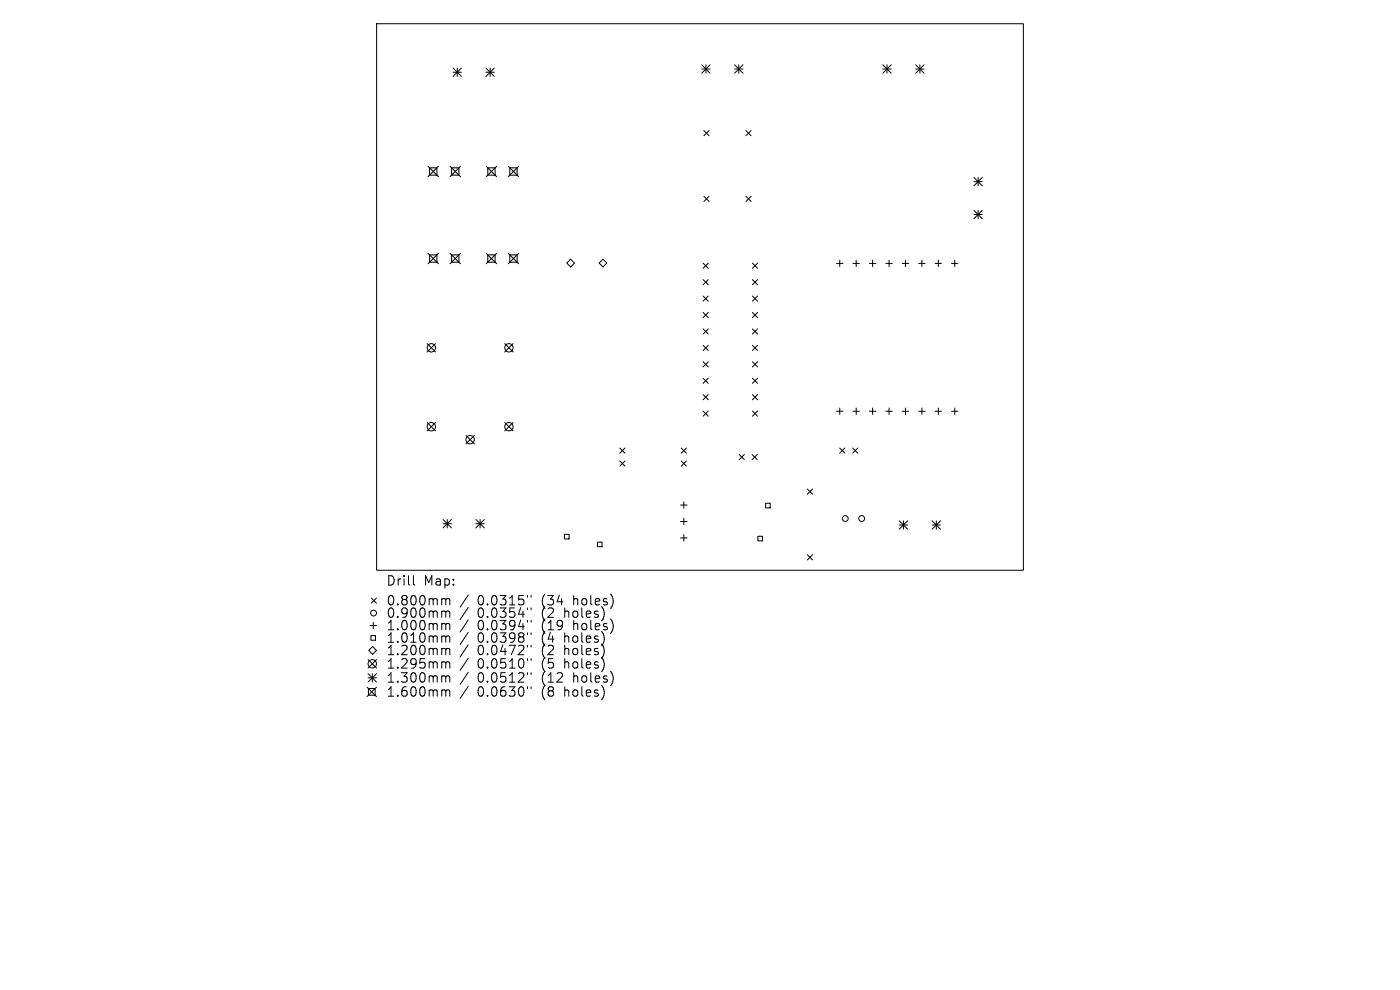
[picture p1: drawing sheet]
<svg xmlns="http://www.w3.org/2000/svg" width="297mm" height="210mm" viewBox="0 0 297 210" stroke-linecap="round" stroke-linejoin="round" font-family="sans-serif">
<defs><g id="words">
<g font-size="2.8">
<text x="81.9" y="124.5">Drill</text>
<text x="89.9" y="124.5">Map:</text>
<text x="81.9" y="128.7">0.800mm</text>
<text x="81.9" y="131.3">0.900mm</text>
<text x="101.3" y="128.7">0.0315&quot;</text>
<text x="101.3" y="131.3">0.0354&quot;</text>
<text x="115" y="128.7">(34</text>
<text x="115" y="131.3">(2</text>
<text x="120" y="131.3">holes)</text>
<text x="121.9" y="128.7">holes)</text>
<text x="81.9" y="134">1.000mm</text>
<text x="81.9" y="136.6">1.010mm</text>
<text x="101.3" y="134">0.0394&quot;</text>
<text x="101.3" y="136.6">0.0398&quot;</text>
<text x="115" y="134">(19</text>
<text x="115" y="136.6">(4</text>
<text x="120" y="136.6">holes)</text>
<text x="121.9" y="134">holes)</text>
<text x="81.9" y="139.3">1.200mm</text>
<text x="81.9" y="142.1">1.295mm</text>
<text x="101.3" y="139.3">0.0472&quot;</text>
<text x="101.3" y="142.1">0.0510&quot;</text>
<text x="115" y="139.3">(2</text>
<text x="115" y="142.1">(5</text>
<text x="120" y="139.3">holes)</text>
<text x="120" y="142.1">holes)</text>
<text x="81.9" y="145.1">1.300mm</text>
<text x="81.9" y="148.1">1.600mm</text>
<text x="101.3" y="145.1">0.0512&quot;</text>
<text x="101.3" y="148.1">0.0630&quot;</text>
<text x="115" y="145.1">(12</text>
<text x="115" y="148.1">(8</text>
<text x="120" y="148.1">holes)</text>
<text x="121.9" y="145.1">holes)</text>
</g>
</g></defs>
<g fill="none" stroke="#000" stroke-width=".21">
<path d="M79.9 5h137.2v116h-137.2zM96.1 14.4l1.8 1.8M96.1 15.3h1.8M97 14.4v1.8M97.9 14.4l-1.8 1.8M103.1 15.3h1.8M103.1 14.4l1.8 1.8M104 14.4v1.8M104.9 14.4l-1.8 1.8M148.9 13.7l1.8 1.8M148.9 14.6h1.8M149.8 13.7v1.8"/>
<path d="M150.7 13.7l-1.8 1.8M155.8 14.6h1.8M155.8 13.7l1.8 1.8M156.7 13.7v1.8M157.6 13.7l-1.8 1.8M187.3 14.6h1.8M187.3 13.7l1.8 1.8M188.2 13.7v1.8M189.1 13.7l-1.8 1.8M194.3 14.6h1.7M194.3 13.7l1.7 1.8M195.1 13.7v1.8"/>
<path d="M196 13.7l-1.7 1.8M149.3 27.7l1.1 1.1M150.4 27.7l-1.1 1.1M158.2 27.7l1.1 1.1M159.3 27.7l-1.1 1.1M206.6 37.6l1.8 1.8M206.6 38.5h1.8M207.5 37.6v1.8M208.4 37.6l-1.8 1.8M121.1 55l.8 .8-.8 .8-.9-.8zM127.9 55l.8 .8-.8 .8-.8-.8zM149.2 55.8l1.1 1.1"/>
<path d="M149.2 59.3l1.1 1.1M149.3 41.6l1.1 1.1M150.3 55.8l-1.1 1.1M150.3 59.3l-1.1 1.1M150.4 41.6l-1.1 1.1M158.2 41.6l1.1 1.1M159.3 41.6l-1.1 1.1M159.6 55.8l1.1 1.1M159.6 59.3l1.1 1.1M160.7 55.8l-1.1 1.1M160.7 59.3l-1.1 1.1M177.5 55.9h1.3"/>
<path d="M178.2 55.2v1.4M180.9 55.9h1.4M181.6 55.2v1.4M184.4 55.9h1.4M185.1 55.2v1.4M187.9 55.9h1.4M188.6 55.2v1.4M191.4 55.9h1.4M192.1 55.2v1.4M194.9 55.9h1.4M195.6 55.2v1.4M198.4 55.9h1.3"/>
<path d="M199.1 55.2v1.4M201.9 55.9h1.3M202.5 55.2v1.4M206.6 44.6l1.8 1.8M206.6 45.5h1.8M207.5 44.6v1.8M208.4 44.6l-1.8 1.8M90.6 72.9l1.8 1.8M92.4 72.9l-1.8 1.8M107.1 72.9l1.8 1.8M108.9 72.9l-1.8 1.8M149.2 62.8l1.1 1.1"/>
<path d="M149.2 66.3l1.1 1.1M149.2 69.8l1.1 1.1M149.2 73.3l1.1 1M149.2 76.7l1.1 1.1M150.3 62.8l-1.1 1.1M150.3 66.3l-1.1 1.1M150.3 69.8l-1.1 1.1M150.3 73.3l-1.1 1M150.3 76.7l-1.1 1.1M159.6 69.8l1.1 1.1M159.6 73.3l1.1 1M159.6 76.7l1.1 1.1"/>
<path d="M159.6 62.8l1.1 1.1M159.6 66.3l1.1 1.1M160.7 62.8l-1.1 1.1M160.7 66.3l-1.1 1.1M160.7 69.8l-1.1 1.1M160.7 76.7l-1.1 1.1M160.7 73.3l-1.1 1M90.6 89.6l1.8 1.8M92.4 89.6l-1.8 1.8M98.8 92.4l1.8 1.8M100.6 92.4l-1.8 1.8M107.1 89.6l1.8 1.8"/>
<path d="M108.9 89.6l-1.8 1.8M131.5 95l1.1 1.1M131.5 97.8l1.1 1.1M132.6 95l-1.1 1.1M132.6 97.8l-1.1 1.1M144.5 95l1.1 1.1M144.5 97.8l1.1 1.1M145.6 95l-1.1 1.1M145.6 97.8l-1.1 1.1M149.2 80.2l1.1 1.1M149.2 83.7l1.1 1.1M149.2 87.2l1.1 1.1"/>
<path d="M150.3 80.2l-1.1 1.1M150.3 83.7l-1.1 1.1M150.3 87.2l-1.1 1.1M156.8 96.4l1.1 1.1M157.9 96.4l-1.1 1.1M159.6 96.4l1.1 1.1M159.6 80.2l1.1 1.1M159.6 87.2l1.1 1.1M159.6 83.7l1.1 1.1M160.7 96.4l-1.1 1.1M160.7 80.2l-1.1 1.1M160.7 83.7l-1.1 1.1"/>
<path d="M160.7 87.2l-1.1 1.1M177.5 87.2h1.3M178.1 95l1.1 1.1M178.2 86.6v1.3M179.2 95l-1.1 1.1M180.9 95l1.1 1.1M180.9 87.2h1.4M181.6 86.6v1.3M182 95l-1.1 1.1M184.4 87.2h1.4M185.1 86.6v1.3M187.9 87.2h1.4"/>
<path d="M188.6 86.6v1.3M191.4 87.2h1.4M192.1 86.6v1.3M194.9 87.2h1.4M195.6 86.6v1.3M198.4 87.2h1.3M199.1 86.6v1.3M201.9 87.2h1.3M202.5 86.6v1.3M94 110.2l1.8 1.8M94 111.1h1.8M94.9 110.2v1.8"/>
<path d="M95.8 110.2l-1.8 1.8M101 111.1h1.7M101 110.2l1.7 1.8M101.9 110.2v1.8M102.7 110.2l-1.7 1.8M119.7 113.3h1v1h-1zM126.7 115h1v1h-1zM144.4 107.1h1.4M144.4 110.6h1.4M144.4 114.1h1.4M145.1 106.5v1.3M145.1 109.9v1.4"/>
<path d="M145.1 113.4v1.4M160.8 113.8h1v.9h-1zM162.4 106.8h1v.9h-1zM171.3 103.7l1.1 1.1M171.3 117.7l1.1 1.1M172.4 103.7l-1.1 1.1M172.4 117.7l-1.1 1.1M190.8 110.5l1.7 1.8M190.8 111.4h1.7M191.7 110.5v1.8M192.5 110.5l-1.7 1.8M197.7 111.4h1.8"/>
<path d="M197.7 110.5l1.8 1.8M198.6 110.5v1.8M199.5 110.5l-1.8 1.8M78.1 139.9l1.8 1.8M78.2 138l.8-.9 .9 .9-.9 .8zM78.5 132.7h1.4M78.7 134.8h1v1h-1zM78.8 126.9l1.1 1.1M79.2 132v1.4M79.9 126.9l-1.1 1.1M79.9 139.9l-1.8 1.8M87.7 122.1v1.7l.3 .3"/>
<path d="M94 127l.5 .1 .1 .2M94 129.6h.3l.3 .3M94 132.3h.3l.3 .3M94 134.9h.3l.3 .3M94 137.5l.5 .1 .1 .2M94.6 127.3l.3-.3 .4 .1 .1 1.2M94.6 127.3v1M94.6 129.9v1.1M94.6 132.6v1M94.6 135.2v1M94.6 137.8v1.1M94.6 129.9l.3-.3 .4 .1 .1 1.3"/>
<path d="M94.6 132.6l.3-.3 .4 .1 .1 1.2M94.6 135.2l.3-.3 .4 .1 .1 1.2M94.6 137.8l.3-.3 .4 .1 .1 1.3M99.3 126.2l-1.7 2.6M99.3 128.9l-1.7 2.5M99.3 131.5l-1.7 2.6M99.3 134.1l-1.7 2.6M99.3 136.8l-1.7 2.6M99.3 139.6l-1.7 2.6M111.9 126.3v.4M111.9 129v.3M111.9 131.6v.4"/>
<path d="M111.9 134.2v.4M111.9 136.9v.4M111.9 139.7v.4M112.7 126.3v.4M112.7 129v.3M112.7 131.6v.4M112.7 134.2v.4M112.7 136.9v.4M112.7 139.7v.4M77.9 145.8l2 2M78.1 142.9l1.8 1.8M78.1 143.8h1.8"/>
<path d="M78.2 146.1h1.4v1.4h-1.4zM79 142.9v1.8M79.9 142.9l-1.8 1.8M79.9 145.8l-2 2M94 140.4h.3l.3 .3M94 143.4h.3l.3 .3M94 146.4h.3l.3 .2M94.6 140.7v1M94.6 143.7v1M94.6 146.6v1.1M94.6 140.7l.3-.3 .4 .1 .1 1.2M94.6 143.7l.3-.3 .4 .1 .1 1.2"/>
<path d="M94.6 146.6l.3-.2h.4l.1 1.3M99.3 142.6l-1.7 2.6M99.3 145.6l-1.7 2.6M111.9 142.7v.4M111.9 145.7v.4M112.7 142.7v.4M112.7 145.7v.4"/>
<circle cx="91.5" cy="73.8" r=".89"/>
<circle cx="108" cy="73.8" r=".89"/>
<circle cx="91.5" cy="90.5" r=".89"/>
<circle cx="99.7" cy="93.3" r=".89"/>
<circle cx="108" cy="90.5" r=".89"/>
<circle cx="179.3" cy="110" r=".62"/>
<circle cx="182.8" cy="110" r=".62"/>
<circle cx="79.2" cy="130" r=".62"/>
<circle cx="79" cy="140.8" r=".89"/>
</g>
<g fill="none" stroke="#000" stroke-width=".22">
<path d="M90.8 35.3l2.2 2.2M91.1 35.6h1.6v1.6h-1.6zM93 35.3l-2.2 2.2M95.5 35.3l2.2 2.2M95.8 35.6h1.6v1.6h-1.6zM97.7 35.3l-2.2 2.2M103.2 35.3l2.2 2.2M103.5 35.6h1.5v1.6h-1.5zM105.4 35.3l-2.2 2.2M107.8 35.3l2.2 2.2M108.2 35.6h1.5v1.6h-1.5zM110 35.3l-2.2 2.2"/>
<path d="M90.8 53.7l2.2 2.2M91.1 54.1h1.6v1.5h-1.6zM93 53.7l-2.2 2.2M95.5 53.7l2.2 2.2M95.8 54.1h1.6v1.5h-1.6zM97.7 53.7l-2.2 2.2M103.2 53.7l2.2 2.2M103.5 54.1h1.5v1.5h-1.5zM105.4 53.7l-2.2 2.2M107.8 53.7l2.2 2.2M108.2 54.1h1.5v1.5h-1.5zM110 53.7l-2.2 2.2"/>
</g>
<use href="#words"/>
</svg>
